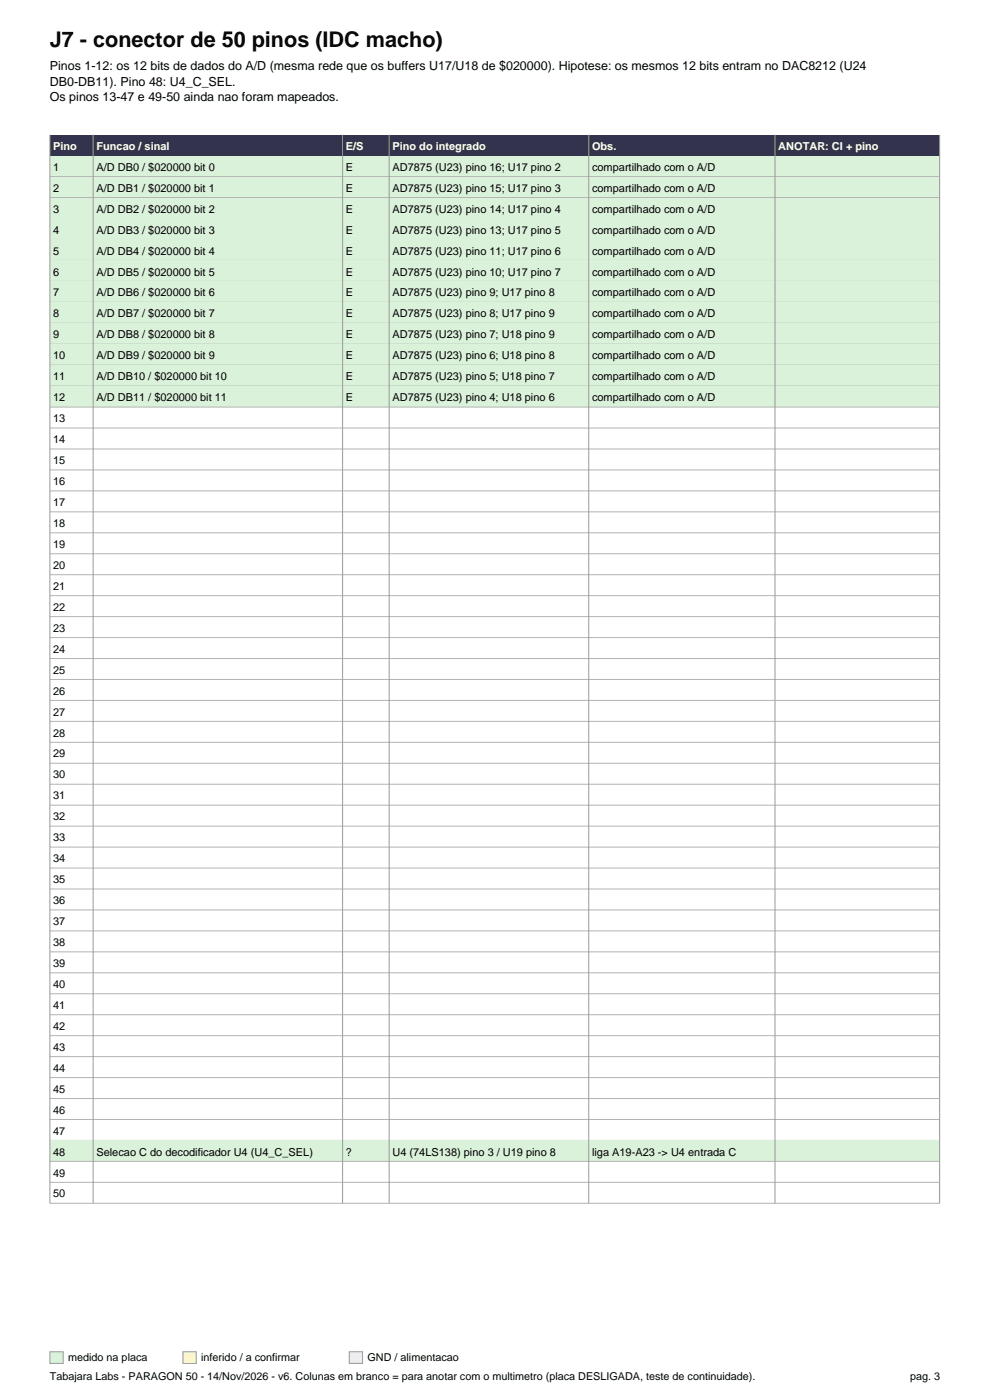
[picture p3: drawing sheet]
<svg xmlns="http://www.w3.org/2000/svg" width="210mm" height="297mm" viewBox="0 0 210 297" stroke-linecap="round" stroke-linejoin="round" font-family="sans-serif">
<defs><g id="words">
<text font-size="4.6" x="10.6" y="9.9">J7 - conector de 50 pinos (IDC macho)</text>
<g font-size="2.6">
<text x="10.6" y="14.8">Pinos 1-12: os 12 bits de dados do A/D (mesma rede que os buffers U17/U18 de $020000). Hipotese: os mesmos 12 bits entram no DAC8212 (U24</text>
<text x="10.6" y="18.2">DB0-DB11). Pino 48: U4_C_SEL.</text>
<text x="10.6" y="21.5">Os pinos 13-47 e 49-50 ainda nao foram mapeados.</text>
</g>
<g font-size="2.3" fill="#fff">
<text x="11.3" y="31.8">Pino</text>
<text x="20.5" y="31.8">Funcao / sinal</text>
<text x="73.4" y="31.8">E/S</text>
<text x="83.3" y="31.8">Pino do integrado</text>
<text x="125.6" y="31.8">Obs.</text>
<text x="165.1" y="31.8">ANOTAR: CI + pino</text>
</g>
<g font-size="2.3">
<text x="11.3" y="36.2">1</text>
<text x="11.3" y="40.7">2</text>
<text x="20.5" y="36.2">A/D DB0 / $020000 bit 0</text>
<text x="20.5" y="40.7">A/D DB1 / $020000 bit 1</text>
<text x="73.4" y="36.2">E</text>
<text x="73.4" y="40.7">E</text>
<text x="83.3" y="36.2">AD7875 (U23) pino 16; U17 pino 2</text>
<text x="83.3" y="40.7">AD7875 (U23) pino 15; U17 pino 3</text>
<text x="125.6" y="36.2">compartilhado com o A/D</text>
<text x="125.6" y="40.7">compartilhado com o A/D</text>
<text x="11.3" y="45.1">3</text>
<text x="20.5" y="45.1">A/D DB2 / $020000 bit 2</text>
<text x="73.4" y="45.1">E</text>
<text x="83.3" y="45.1">AD7875 (U23) pino 14; U17 pino 4</text>
<text x="125.6" y="45.1">compartilhado com o A/D</text>
<text x="11.3" y="49.6">4</text>
<text x="20.5" y="49.6">A/D DB3 / $020000 bit 3</text>
<text x="73.4" y="49.6">E</text>
<text x="83.3" y="49.6">AD7875 (U23) pino 13; U17 pino 5</text>
<text x="125.6" y="49.6">compartilhado com o A/D</text>
<text x="11.3" y="54">5</text>
<text x="11.3" y="58.5">6</text>
<text x="20.5" y="54">A/D DB4 / $020000 bit 4</text>
<text x="20.5" y="58.5">A/D DB5 / $020000 bit 5</text>
<text x="73.4" y="54">E</text>
<text x="73.4" y="58.5">E</text>
<text x="83.3" y="54">AD7875 (U23) pino 11; U17 pino 6</text>
<text x="83.3" y="58.5">AD7875 (U23) pino 10; U17 pino 7</text>
<text x="125.6" y="54">compartilhado com o A/D</text>
<text x="125.6" y="58.5">compartilhado com o A/D</text>
<text x="11.3" y="62.9">7</text>
<text x="20.5" y="62.9">A/D DB6 / $020000 bit 6</text>
<text x="73.4" y="62.9">E</text>
<text x="83.3" y="62.9">AD7875 (U23) pino 9; U17 pino 8</text>
<text x="125.6" y="62.9">compartilhado com o A/D</text>
<text x="11.3" y="67.3">8</text>
<text x="11.3" y="71.8">9</text>
<text x="20.5" y="67.3">A/D DB7 / $020000 bit 7</text>
<text x="20.5" y="71.8">A/D DB8 / $020000 bit 8</text>
<text x="73.4" y="67.3">E</text>
<text x="73.4" y="71.8">E</text>
<text x="83.3" y="67.3">AD7875 (U23) pino 8; U17 pino 9</text>
<text x="83.3" y="71.8">AD7875 (U23) pino 7; U18 pino 9</text>
<text x="125.6" y="67.3">compartilhado com o A/D</text>
<text x="125.6" y="71.8">compartilhado com o A/D</text>
<text x="11.3" y="76.2">10</text>
<text x="20.5" y="76.2">A/D DB9 / $020000 bit 9</text>
<text x="73.4" y="76.2">E</text>
<text x="83.3" y="76.2">AD7875 (U23) pino 6; U18 pino 8</text>
<text x="125.6" y="76.2">compartilhado com o A/D</text>
<text x="11.3" y="80.7">11</text>
<text x="20.5" y="80.7">A/D DB10 / $020000 bit 10</text>
<text x="73.4" y="80.7">E</text>
<text x="83.3" y="80.7">AD7875 (U23) pino 5; U18 pino 7</text>
<text x="125.6" y="80.7">compartilhado com o A/D</text>
<text x="11.3" y="85.1">12</text>
<text x="11.3" y="89.6">13</text>
<text x="20.5" y="85.1">A/D DB11 / $020000 bit 11</text>
<text x="73.4" y="85.1">E</text>
<text x="83.3" y="85.1">AD7875 (U23) pino 4; U18 pino 6</text>
<text x="125.6" y="85.1">compartilhado com o A/D</text>
<text x="11.3" y="94">14</text>
<text x="11.3" y="98.5">15</text>
<text x="11.3" y="102.9">16</text>
<text x="11.3" y="107.4">17</text>
<text x="11.3" y="111.8">18</text>
<text x="11.3" y="116.2">19</text>
<text x="11.3" y="120.7">20</text>
<text x="11.3" y="125.1">21</text>
<text x="11.3" y="129.6">22</text>
<text x="11.3" y="134">23</text>
<text x="11.3" y="138.5">24</text>
<text x="11.3" y="142.9">25</text>
<text x="11.3" y="147.4">26</text>
<text x="11.3" y="151.8">27</text>
<text x="11.3" y="156.2">28</text>
<text x="11.3" y="160.7">29</text>
<text x="11.3" y="165.1">30</text>
<text x="11.3" y="169.6">31</text>
<text x="11.3" y="174">32</text>
<text x="11.3" y="178.5">33</text>
<text x="11.3" y="182.9">34</text>
<text x="11.3" y="187.4">35</text>
<text x="11.3" y="191.8">36</text>
<text x="11.3" y="196.3">37</text>
<text x="11.3" y="200.7">38</text>
<text x="11.3" y="205.1">39</text>
<text x="11.3" y="209.6">40</text>
<text x="11.3" y="214">41</text>
<text x="11.3" y="218.5">42</text>
<text x="11.3" y="222.9">43</text>
<text x="11.3" y="227.4">44</text>
<text x="11.3" y="231.8">45</text>
<text x="11.3" y="236.3">46</text>
<text x="11.3" y="240.7">47</text>
<text x="11.3" y="245.1">48</text>
<text x="20.5" y="245.1">Selecao C do decodificador U4 (U4_C_SEL)</text>
<text x="73.4" y="245.1">?</text>
<text x="83.3" y="245.1">U4 (74LS138) pino 3 / U19 pino 8</text>
<text x="125.6" y="245.1">liga A19-A23 -&gt; U4 entrada C</text>
<text x="11.3" y="249.6">49</text>
<text x="11.3" y="254">50</text>
<text x="10.6" y="292.8">Tabajara Labs - PARAGON 50 - 14/Nov/2026 - v6. Colunas em branco = para anotar com o multimetro (placa DESLIGADA, teste de continuidade).</text>
<text x="14.5" y="288.7">medido na placa</text>
<text x="42.7" y="288.7">inferido / a confirmar</text>
<text x="78" y="288.7">GND / alimentacao</text>
<text x="193" y="292.8">pag. 3</text>
</g>
</g></defs>
<path d="M10.6 28.6h188.7v4.4h-188.7z" fill-rule="evenodd" fill="#33334d"/>
<path d="M10.6 33h188.7v4.5h-188.7z" fill-rule="evenodd" fill="#d9f2d9"/>
<path d="M10.6 37.5h188.7" fill="none" stroke="#b3b3b3" stroke-width=".21"/>
<path d="M10.6 37.5h188.7v4.4h-188.7z" fill-rule="evenodd" fill="#d9f2d9"/>
<path d="M10.6 41.9h188.7" fill="none" stroke="#b3b3b3" stroke-width=".21"/>
<path d="M10.6 41.9h188.7v4.5h-188.7z" fill-rule="evenodd" fill="#d9f2d9"/>
<path d="M10.6 46.4h188.7" fill="none" stroke="#b3b3b3" stroke-width=".21"/>
<path d="M10.6 46.4h188.7v4.4h-188.7z" fill-rule="evenodd" fill="#d9f2d9"/>
<path d="M10.6 50.8h188.7" fill="none" stroke="#b3b3b3" stroke-width=".21"/>
<path d="M10.6 50.8h188.7v4.4h-188.7z" fill-rule="evenodd" fill="#d9f2d9"/>
<path d="M10.6 55.2h188.7" fill="none" stroke="#b3b3b3" stroke-width=".21"/>
<path d="M10.6 55.2h188.7v4.5h-188.7z" fill-rule="evenodd" fill="#d9f2d9"/>
<path d="M10.6 59.7h188.7" fill="none" stroke="#b3b3b3" stroke-width=".21"/>
<path d="M10.6 59.7h188.7v4.4h-188.7z" fill-rule="evenodd" fill="#d9f2d9"/>
<path d="M10.6 64.1h188.7" fill="none" stroke="#b3b3b3" stroke-width=".21"/>
<path d="M10.6 64.1h188.7v4.5h-188.7z" fill-rule="evenodd" fill="#d9f2d9"/>
<path d="M10.6 68.6h188.7" fill="none" stroke="#b3b3b3" stroke-width=".21"/>
<path d="M10.6 68.6h188.7v4.4h-188.7z" fill-rule="evenodd" fill="#d9f2d9"/>
<path d="M10.6 73h188.7" fill="none" stroke="#b3b3b3" stroke-width=".21"/>
<path d="M10.6 73h188.7v4.5h-188.7z" fill-rule="evenodd" fill="#d9f2d9"/>
<path d="M10.6 77.5h188.7" fill="none" stroke="#b3b3b3" stroke-width=".21"/>
<path d="M10.6 77.5h188.7v4.4h-188.7z" fill-rule="evenodd" fill="#d9f2d9"/>
<path d="M10.6 81.9h188.7" fill="none" stroke="#b3b3b3" stroke-width=".21"/>
<path d="M10.6 81.9h188.7v4.5h-188.7z" fill-rule="evenodd" fill="#d9f2d9"/>
<g fill="none" stroke="#b3b3b3" stroke-width=".21">
<path d="M10.6 86.4h188.7M10.6 90.8h188.7M10.6 95.2h188.7M10.6 99.7h188.7M10.6 104.1h188.7M10.6 108.6h188.7M10.6 113h188.7M10.6 117.5h188.7M10.6 121.9h188.7M10.6 126.4h188.7M10.6 130.8h188.7M10.6 135.3h188.7"/>
<path d="M10.6 139.7h188.7M10.6 144.1h188.7M10.6 148.6h188.7M10.6 153h188.7M10.6 157.5h188.7M10.6 161.9h188.7M10.6 166.4h188.7M10.6 170.8h188.7M10.6 175.3h188.7M10.6 179.7h188.7M10.6 184.1h188.7M10.6 188.6h188.7"/>
<path d="M10.6 193h188.7M10.6 197.5h188.7M10.6 201.9h188.7M10.6 206.4h188.7M10.6 210.8h188.7M10.6 215.3h188.7M10.6 219.7h188.7M10.6 224.2h188.7M10.6 228.6h188.7M10.6 233h188.7M10.6 237.5h188.7M10.6 241.9h188.7"/>
</g>
<path d="M10.6 241.9h188.7v4.5h-188.7z" fill-rule="evenodd" fill="#d9f2d9"/>
<path d="M10.6 246.4h188.7M10.6 250.8h188.7M10.6 255.3h188.7" fill="none" stroke="#b3b3b3" stroke-width=".21"/>
<path d="M10.6 28.6v226.7M19.8 28.6v226.7M72.7 28.6v226.7M82.5 28.6v226.7M124.9 28.6v226.7M164.4 28.6v226.7M199.3 28.6v226.7" fill="none" stroke="#999" stroke-width=".21"/>
<path d="M10.6 286.8h2.8v2.4h-2.8z" fill-rule="evenodd" fill="#d9f2d9" stroke="#999" stroke-width=".21"/>
<path d="M38.8 286.8h2.8v2.4h-2.8z" fill-rule="evenodd" fill="#fff5cc" stroke="#999" stroke-width=".21"/>
<path d="M74.1 286.8h2.8v2.4h-2.8z" fill-rule="evenodd" fill="#dbebff" stroke="#999" stroke-width=".21"/>
<use href="#words"/>
</svg>
